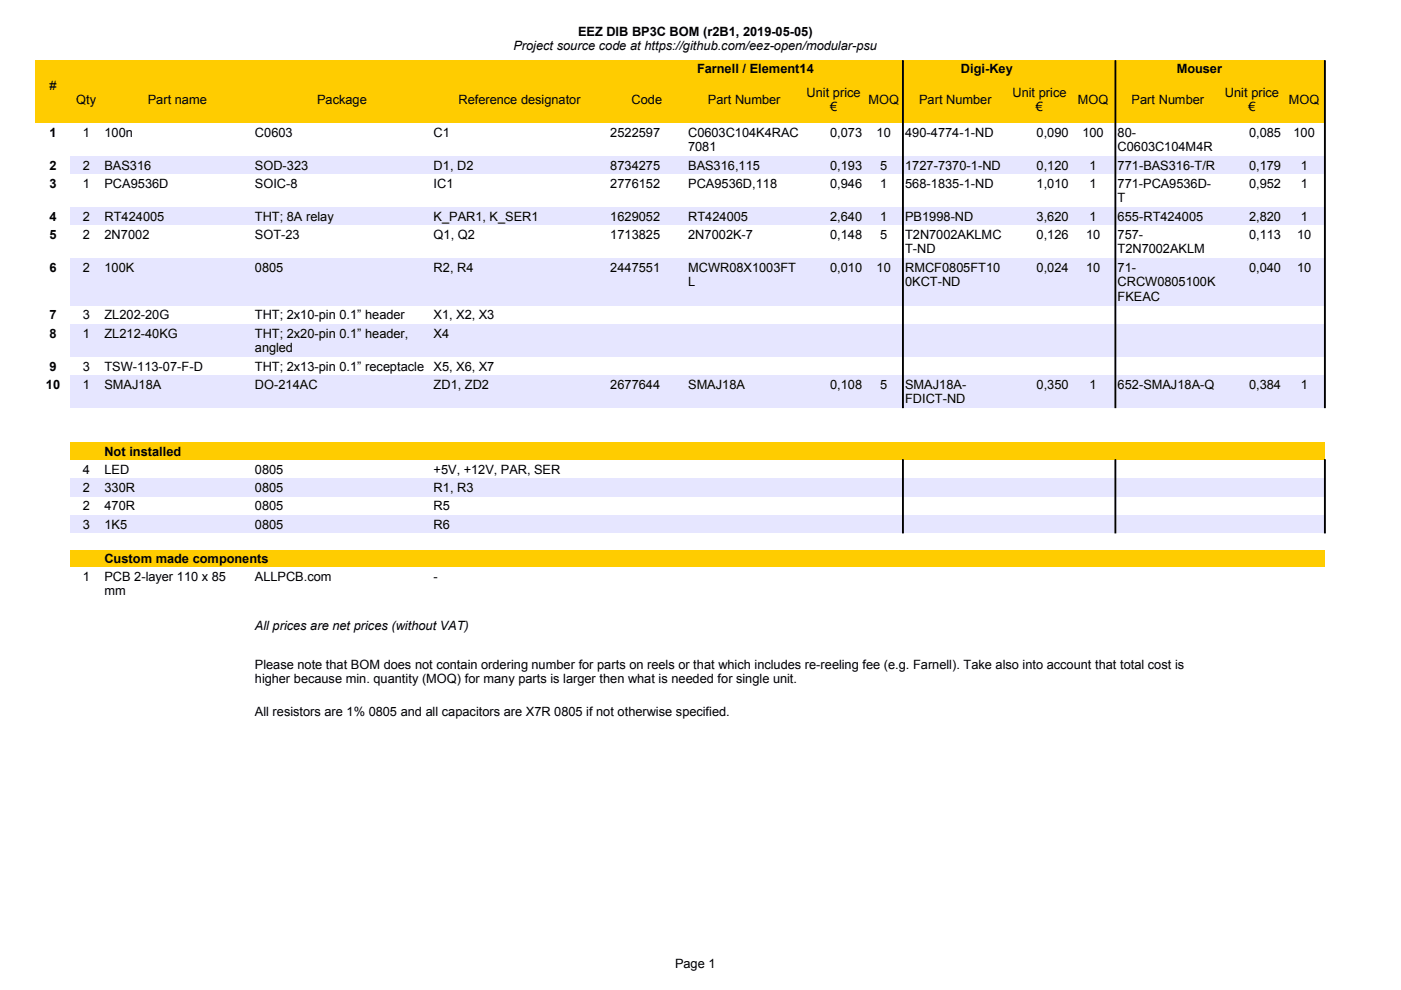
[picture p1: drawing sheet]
<svg xmlns="http://www.w3.org/2000/svg" width="297mm" height="210mm" viewBox="0 0 297 210" stroke-linecap="round" stroke-linejoin="round" font-family="sans-serif">
<defs><g id="words">
<g font-size="2.7">
<text x="108.9" y="10.6">Project source code at https://github.com/eez-open/modular-psu</text>
<text x="122.6" y="7.5">EEZ DIB BP3C BOM (r2B1, 2019-05-05)</text>
<text x="147.8" y="15.4">Farnell / Element14</text>
<text x="203.7" y="15.4">Digi-Key</text>
<text x="249.5" y="15.4">Mouser</text>
<text x="10.5" y="19">#</text>
<text x="16.2" y="22">Qty</text>
<text x="31.3" y="22">Part name</text>
<text x="67.2" y="22">Package</text>
<text x="97.2" y="22">Reference designator</text>
<text x="133.9" y="22">Code</text>
<text x="150.1" y="22">Part Number</text>
<text x="171" y="20.5">Unit price</text>
<text x="176" y="23.5">€</text>
<text x="184.1" y="22">MOQ</text>
<text x="194.9" y="22">Part Number</text>
<text x="214.7" y="20.5">Unit price</text>
<text x="219.6" y="23.5">€</text>
<text x="228.5" y="22">MOQ</text>
<text x="239.9" y="22">Part Number</text>
<text x="259.7" y="20.5">Unit price</text>
<text x="264.7" y="23.5">€</text>
<text x="273.3" y="22">MOQ</text>
<text x="10.5" y="29">1</text>
<text x="17.5" y="29">1</text>
<text x="22.2" y="29">100n</text>
<text x="54" y="29">C0603</text>
<text x="91.9" y="29">C1</text>
<text x="129.4" y="29">2522597</text>
<text x="145.9" y="29.1">C0603C104K4RAC</text>
<text x="176" y="29">0,073</text>
<text x="185.8" y="29">10</text>
<text x="191.9" y="29">490-4774-1-ND</text>
<text x="219.8" y="29">0,090</text>
<text x="229.5" y="29">100</text>
<text x="237" y="29.1">80-</text>
<text x="264.8" y="29">0,085</text>
<text x="274.2" y="29">100</text>
<text x="145.9" y="32.1">7081</text>
<text x="237" y="32.1">C0603C104M4R</text>
<text x="10.5" y="36">2</text>
<text x="10.5" y="39.9">3</text>
<text x="17.5" y="36">2</text>
<text x="17.5" y="39.9">1</text>
<text x="22.2" y="36">BAS316</text>
<text x="22.2" y="39.9">PCA9536D</text>
<text x="54" y="36">SOD-323</text>
<text x="54" y="39.9">SOIC-8</text>
<text x="91.9" y="36">D1, D2</text>
<text x="91.9" y="39.9">IC1</text>
<text x="129.4" y="36">8734275</text>
<text x="129.4" y="39.9">2776152</text>
<text x="145.9" y="36">BAS316,115</text>
<text x="145.9" y="39.9">PCA9536D,118</text>
<text x="176" y="36">0,193</text>
<text x="176" y="39.9">0,946</text>
<text x="186.6" y="36">5</text>
<text x="186.6" y="39.9">1</text>
<text x="191.9" y="36">1727-7370-1-ND</text>
<text x="191.9" y="39.9">568-1835-1-ND</text>
<text x="219.8" y="36">0,120</text>
<text x="219.8" y="39.9">1,010</text>
<text x="231" y="36">1</text>
<text x="231" y="39.9">1</text>
<text x="237" y="36">771-BAS316-T/R</text>
<text x="237" y="39.9">771-PCA9536D-</text>
<text x="264.8" y="36">0,179</text>
<text x="264.8" y="39.9">0,952</text>
<text x="275.8" y="36">1</text>
<text x="275.8" y="39.9">1</text>
<text x="10.5" y="46.8">4</text>
<text x="17.5" y="46.8">2</text>
<text x="22.2" y="46.8">RT424005</text>
<text x="54" y="46.8">THT; 8A relay</text>
<text x="91.9" y="46.8">K_PAR1, K_SER1</text>
<text x="129.4" y="46.8">1629052</text>
<text x="145.9" y="46.8">RT424005</text>
<text x="176" y="46.8">2,640</text>
<text x="186.6" y="46.8">1</text>
<text x="191.9" y="46.8">PB1998-ND</text>
<text x="219.8" y="46.8">3,620</text>
<text x="231" y="46.8">1</text>
<text x="237" y="46.8">655-RT424005</text>
<text x="237" y="42.9">T</text>
<text x="264.8" y="46.8">2,820</text>
<text x="275.8" y="46.8">1</text>
<text x="10.5" y="50.7">5</text>
<text x="17.5" y="50.7">2</text>
<text x="22.2" y="50.7">2N7002</text>
<text x="54" y="50.7">SOT-23</text>
<text x="91.9" y="50.7">Q1, Q2</text>
<text x="129.4" y="50.7">1713825</text>
<text x="145.9" y="50.7">2N7002K-7</text>
<text x="176" y="50.7">0,148</text>
<text x="186.6" y="50.7">5</text>
<text x="191.9" y="50.7">T2N7002AKLMC</text>
<text x="191.9" y="53.7">T-ND</text>
<text x="219.8" y="50.7">0,126</text>
<text x="230.3" y="50.7">10</text>
<text x="237" y="50.7">757-</text>
<text x="237" y="53.7">T2N7002AKLM</text>
<text x="264.8" y="50.7">0,113</text>
<text x="275" y="50.7">10</text>
<text x="10.5" y="57.7">6</text>
<text x="17.5" y="57.7">2</text>
<text x="22.2" y="57.7">100K</text>
<text x="54" y="57.7">0805</text>
<text x="91.9" y="57.7">R2, R4</text>
<text x="129.4" y="57.7">2447551</text>
<text x="145.9" y="57.7">MCWR08X1003FT</text>
<text x="176" y="57.7">0,010</text>
<text x="185.8" y="57.7">10</text>
<text x="191.9" y="57.7">RMCF0805FT10</text>
<text x="219.8" y="57.7">0,024</text>
<text x="230.3" y="57.7">10</text>
<text x="237" y="57.7">71-</text>
<text x="264.8" y="57.7">0,040</text>
<text x="275" y="57.7">10</text>
<text x="145.9" y="60.7">L</text>
<text x="191.9" y="60.7">0KCT-ND</text>
<text x="237" y="60.7">CRCW0805100K</text>
<text x="237" y="63.7">FKEAC</text>
<text x="10.5" y="67.7">7</text>
<text x="10.5" y="71.6">8</text>
<text x="17.5" y="67.7">3</text>
<text x="17.5" y="71.6">1</text>
<text x="22.2" y="67.7">ZL202-20G</text>
<text x="22.2" y="71.6">ZL212-40KG</text>
<text x="54" y="67.7">THT; 2x10-pin 0.1” header</text>
<text x="54" y="71.6">THT; 2x20-pin 0.1” header,</text>
<text x="91.9" y="67.7">X1, X2, X3</text>
<text x="91.9" y="71.6">X4</text>
<text x="54" y="74.6">angled</text>
<text x="9.7" y="82.4">10</text>
<text x="10.5" y="78.6">9</text>
<text x="17.5" y="78.6">3</text>
<text x="17.5" y="82.4">1</text>
<text x="22.2" y="78.6">TSW-113-07-F-D</text>
<text x="22.2" y="82.4">SMAJ18A</text>
<text x="54" y="82.4">DO-214AC</text>
<text x="54" y="78.6">THT; 2x13-pin 0.1” receptacle</text>
<text x="91.9" y="78.6">X5, X6, X7</text>
<text x="91.9" y="82.4">ZD1, ZD2</text>
<text x="129.4" y="82.4">2677644</text>
<text x="145.9" y="82.4">SMAJ18A</text>
<text x="176" y="82.4">0,108</text>
<text x="186.6" y="82.4">5</text>
<text x="191.9" y="82.4">SMAJ18A-</text>
<text x="219.8" y="82.4">0,350</text>
<text x="231" y="82.4">1</text>
<text x="237" y="82.4">652-SMAJ18A-Q</text>
<text x="264.8" y="82.4">0,384</text>
<text x="275.8" y="82.4">1</text>
<text x="191.9" y="85.4">FDICT-ND</text>
<text x="17.5" y="100.5">4</text>
<text x="22.2" y="100.5">LED</text>
<text x="22.2" y="96.6">Not installed</text>
<text x="54" y="100.5">0805</text>
<text x="91.9" y="100.5">+5V, +12V, PAR, SER</text>
<text x="17.5" y="104.4">2</text>
<text x="22.2" y="104.4">330R</text>
<text x="54" y="104.4">0805</text>
<text x="91.9" y="104.4">R1, R3</text>
<text x="17.5" y="108.2">2</text>
<text x="17.5" y="112.1">3</text>
<text x="22.2" y="108.2">470R</text>
<text x="22.2" y="112.1">1K5</text>
<text x="54" y="108.2">0805</text>
<text x="54" y="112.1">0805</text>
<text x="91.9" y="108.2">R5</text>
<text x="91.9" y="112.1">R6</text>
<text x="22.2" y="119.4">Custom made components</text>
<text x="17.5" y="123.2">1</text>
<text x="22.2" y="123.2">PCB 2-layer 110 x 85</text>
<text x="54" y="123.2">ALLPCB.com</text>
<text x="91.9" y="123.2">-</text>
<text x="22.2" y="126.2">mm</text>
<text x="54" y="133.6">All prices are net prices (without VAT)</text>
<text x="54" y="141.7">Please note that BOM does not contain ordering number for parts on reels or that which includes re-reeling fee (e.g. Farnell). Take also into account that total cost is</text>
<text x="54" y="144.8">higher because min. quantity (MOQ) for many parts is larger then what is needed for single unit.</text>
<text x="54" y="151.9">All resistors are 1% 0805 and all capacitors are X7R 0805 if not otherwise specified.</text>
<text x="143.1" y="205.3">Page 1</text>
</g>
</g></defs>
<path d="M7.6 12.9h273.3v13.2h-273.3z" fill-rule="evenodd" fill="#fc0"/>
<g fill="#e6e6ff">
<path d="M14.9 33.1h266v3.8h-266z" fill-rule="evenodd"/>
<path d="M14.9 43.9h266v3.8h-266z" fill-rule="evenodd"/>
<path d="M14.9 54.7h266v10.1h-266z" fill-rule="evenodd"/>
<path d="M14.9 68.6h266v7h-266z" fill-rule="evenodd"/>
<path d="M14.9 79.4h266v7h-266z" fill-rule="evenodd"/>
</g>
<path d="M14.9 93.8h266v3.7h-266z" fill-rule="evenodd" fill="#fc0"/>
<g fill="#e6e6ff">
<path d="M14.9 101.4h266v3.8h-266z" fill-rule="evenodd"/>
<path d="M14.9 109.1h266v3.9h-266z" fill-rule="evenodd"/>
</g>
<path d="M14.9 116.7h266v3.5h-266z" fill-rule="evenodd" fill="#fc0"/>
<g fill="#000" stroke="#000" stroke-width=".21">
<path d="M191.3 12.9h.2v73.5h-.2z" fill-rule="evenodd"/>
<path d="M236.4 12.9h.2v73.5h-.2z" fill-rule="evenodd"/>
<path d="M280.8 12.9h.2v73.5h-.2z" fill-rule="evenodd"/>
<path d="M191.3 97.5h.2v15.5h-.2z" fill-rule="evenodd"/>
<path d="M236.4 97.5h.2v15.5h-.2z" fill-rule="evenodd"/>
<path d="M280.8 97.5h.2v15.5h-.2z" fill-rule="evenodd"/>
</g>
<use href="#words"/>
</svg>
